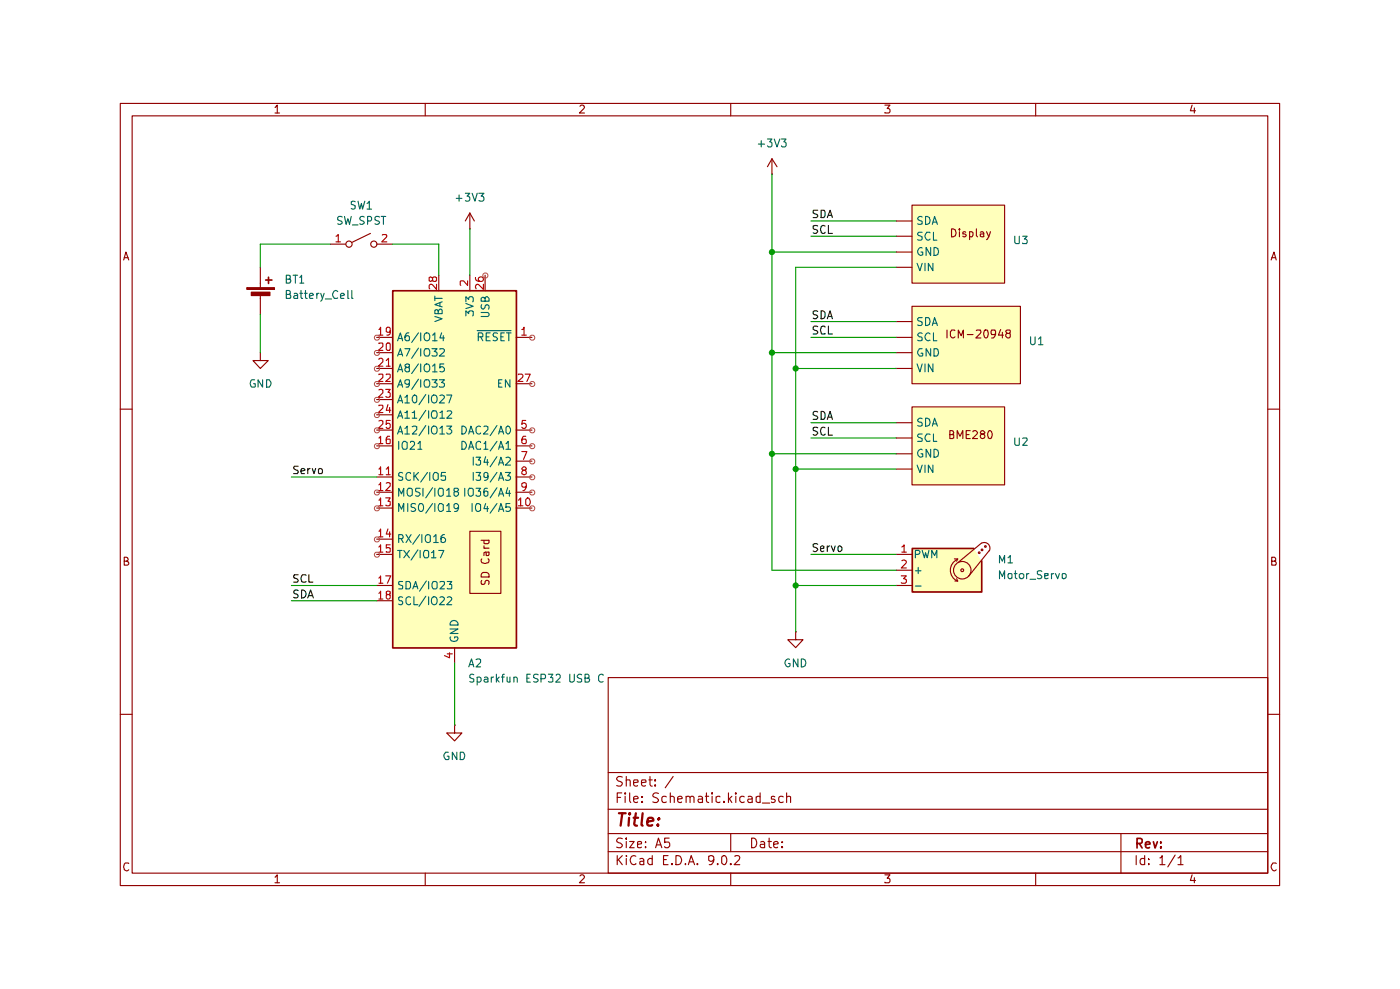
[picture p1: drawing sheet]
<svg xmlns="http://www.w3.org/2000/svg" width="210mm" height="148mm" viewBox="0 0 210 148" stroke-linecap="round" stroke-linejoin="round" font-family="sans-serif">
<g fill="none" stroke="#910000" stroke-width=".17">
<path d="M18 15.5h173.9v117.2h-173.9zM19.8 17.4h170.3v113.4h-170.3zM41.2 16.1l.4-.4v1.2M41.2 16.9h.7M63.8 15.5v1.9M87 15.9l.1-.2h.3l.1 .1 .1 .3-.7 .8h.7M109.6 15.5v1.9M132.7 15.7h.7l-.4 .6h.3l.1 .1v.4l-.1 .1h-.6v-.1M155.3 15.5v1.9M178.7 15.7l-.2 .9h.7M179.1 16.2v.7M18.5 38.9l.4-1.1 .4 1.1"/>
<path d="M18.6 38.6h.6M190.6 38.9l.4-1.1 .3 1.1M190.7 38.6h.6M18 61.3h1.8M190.1 61.3h1.8M18.6 84.1l.5-.1 .1-.2-.1-.2-.5-.1v1.2h.5l.2-.2v-.2l-.1-.1-.2-.1M190.7 84.1l.6-.1v-.3l-.2-.2h-.4v1.2h.6v-.4l-.2-.2M18 107h1.8M91.2 101.5h98.9v29.3h-98.9zM91.2 115.7h98.9M92.5 119.5h.5M93.2 118.8h-.7v1.4"/>
<path d="M93.3 116.4l-.6-.1-.2 .3a.74 .74 0 0 0 .7 .6l.1 .2-.3 .4-.5-.1M93.7 118.8l-.1 .1 .1 .1 .1-.1-.1-.1v.2M93.7 119.3v.9M93.9 116.9v-.1h.5l.1 1M93.9 116.3v1.5M94.4 118.8v1.2l.2 .2M95 119.7l.7-.1v-.1l-.2-.2h-.3l-.2 .2v.5l.2 .2 .4-.1M95 117.3l.7-.1-.1-.4h-.5l-.1 .2 .1 .7 .1 .1 .4-.1M96.2 117.3l.7-.1-.1-.4h-.5l-.1 .2 .1 .7 .1 .1 .4-.1M96.3 119.4h.1l-.1 .1-.1-.1 .1 .1M97.3 116.8h.5M97.5 116.3v1.2l.1 .3h.2"/>
<path d="M98.2 117.6l.1 .1-.1 .1v-.2v.2M98.2 116.8l.1 .1-.1 .1v-.2v.2M98.7 118.9a.51 .51 0 0 0-.5-.1 .51 .51 0 0 0-.3 .4l.1 .2a.74 .74 0 0 1 .7 .6l-.2 .2-.6-.1M99.9 119.4l-.4-.1-.3 .2 .1 .6 .2 .1 .4-.1M100.5 119.4a.4 .4 0 0 1 .6 .1v.7M100.5 118.8v1.4M100.9 116.3l-1.2 1.7M101.6 119.7l.7-.1v-.1l-.2-.2h-.2l-.3 .2v.5l.3 .2 .3-.1M102.9 119.4l.4-.1 .2 .2v.7M102.9 119.3v.9M103.5 119.5l.1-.2h.3l.2 .2v.7M104.7 119.4l.4-.1 .2 .2v.7"/>
<path d="M105.3 119.6l-.6 .1a.33 .33 0 0 0 .1 .5l.5-.1M105.7 119.3h.6M105.9 118.8v1.2l.1 .1 .3 .1M106.8 118.8l-.1 .1 .1 .1v-.2v.2M106.8 119.3v.9M107.9 119.4v-.1l-.5 .1v.7l.2 .1 .3-.1M109.2 118.8v1.4M109.4 119.7l.3 .5M109.7 119.3l-.5 .5M110.3 118.8l-.1 .1 .1 .1 .1-.1-.1-.1v.2M110.3 119.3v.9M111.6 119.4l-.4-.1-.3 .2v.5l.3 .2 .4-.1"/>
<path d="M112.2 119.4l.3-.1 .3 .2v.7M112.8 119.6l-.6 .1a.33 .33 0 0 0 .1 .5l.5-.1M114 119.4l-.1-.1-.5 .1v.7l.2 .1 .4-.1M114 118.8v1.4M116.2 119.4l-.2-.1-.3 .1v.3l.5 .1v.2v.1l-.2 .1-.3-.1M117.4 119.4l-.4-.1-.2 .2v.6l.2 .1 .4-.1M117.9 119.4l.3-.1 .3 .1v.8M117.9 118.8v1.4M190.1 107h1.8M19.3 129.4l-.5-.1-.2 .2-.1 .3 .1 .5 .4 .2 .3-.2M41.2 131.4l.4-.3v1.1M41.2 132.2h.7"/>
<path d="M63.8 130.8v1.9M87 131.2l.1-.1h.3h.1l.1 .3-.7 .8h.7M91.2 127.6h98.9M91.2 124.9h98.9M91.2 121.2h98.9M92.5 128.2v1.3M92.7 128.8l.6 .7M93.3 125.6h-.6l-.2 .3 .1 .3a.74 .74 0 0 1 .7 .5l-.3 .3-.5-.1M93.3 128.2l-.8 .7M93.9 128.2l.1 .1-.1-.1v.1M93.9 125.6h-.1l.1 .1v-.1v.1M93.9 126.1v.9"/>
<path d="M93.9 128.6v.9M94.4 126.1h.7l-.7 .9h.7M95.3 128.3a.66 .66 0 0 0-.8 .4 .66 .66 0 0 0 .5 .8h.3v-.1M95.6 126.5l.6-.1v-.2l-.2-.1-.4 .1v.7l.2 .1 .4-.1M95.9 128.7l.5-.1 .1 .2v.7M96.3 120.1h.1l-.1 .1-.1-.1h.1v.1M96.5 128.9l-.6 .2v.4h.2h.4M96.8 126.8l.1 .1-.1 .1v-.2v.2M96.8 126.2h.1h-.1M97.8 128.7l-.4-.1-.3 .3v.4l.3 .2h.4M97.8 128.2v1.3M98.3 127l.4-1.4 .5 1.4"/>
<path d="M98.5 126.6h.6M99.5 128.8h.4M100.2 128.2h-.7v1.3h.7M100.3 125.6h-.6v.6h.5l.2 .2v.3l-.2 .3h-.4l-.1-.2M100.8 129.4v.1h-.1l.1-.1v.1M101.3 128.2a.7 .7 0 0 1 .9 .7 .7 .7 0 0 1-.9 .6zM102.8 129.4v.1h-.1l.1-.1v.1M103.2 129.5l.4-1.3 .5 1.3M103.4 129.1h.6M104.6 129.4v.1h-.1l.1-.1v.1M107 128.8l-.2 .2h-.3l-.2-.1v-.6l.5-.1a.84 .84 0 0 1-.2 1.3h-.3M107.6 129.4v.1h-.1l.1-.1v.1"/>
<path d="M108.3 128.3l.3-.1a.77 .77 0 0 1-.1 1.3l-.3-.2zM108.5 120.1h.1l-.1 .1v-.1v.1M109.6 129.4v.1h-.1l.1-.1v.1M109.6 124.9v2.7M109.6 130.8v1.9M110.2 128.3l.5-.1 .1 .1 .1 .2-.1 .3-.7 .7h.8M112.7 125.6a.72 .72 0 0 1 .8 .7 .72 .72 0 0 1-.8 .7zM114 126.2l.5-.1 .1 .1v.8M114.3 120.3h1.1M114.6 126.4l-.6 .1v.2v.2l.2 .1 .4-.1M115.1 126.1h.6M115.3 125.6v1.1l.2 .3h.2"/>
<path d="M116 126.5l.7-.1v-.2l-.2-.1h-.3l-.2 .1v.5l.2 .3 .4-.1M117.3 126.8v.1v.1l-.1-.1 .1-.1v.2M117.3 126.2h-.1h.1M132.7 131.1h.7l-.4 .5h.3l.1 .1v.4l-.1 .1h-.6M155.3 130.8v1.9M168.1 124.9v5.9M170.3 128.2v1.3M171.6 128.7l-.4-.1-.3 .3 .1 .6h.2h.4M171.6 128.2v1.3M172.2 129.4l.1 .1h-.1v-.1v.1M172.2 128.7l.1 .1-.1-.1v.1M173.9 128.5l.3-.3v1.3"/>
<path d="M173.9 129.5h.8M176.2 128.1l-1.1 1.8M176.6 128.5h.2l.2-.3v1.3M176.6 129.5h.8M178.7 131.1l-.2 .8h.7M179.1 131.5v.7M191.3 129.4l-.5-.1a.67 .67 0 0 0-.2 .7 .67 .67 0 0 0 .5 .5l.2-.2"/>
</g>
<path d="M170.5 126.4l.7-.1v-.5l-.2-.2h-.5v1.4M170.8 126.4l.4 .6M171.7 126.5l.7-.1v-.1l-.1-.2h-.3l-.3 .2v.5l.3 .2h.3M172.9 126.1l.3 .9 .3-.9M174 126.9l.1 .1h-.1v-.1v.1M174 126.2h.1l-.1 .1" fill="none" stroke="#910000" stroke-width=".25"/>
<path d="M92.8 121.8h1M93.3 121.8l-.3 1.9M94.3 122.5l-.1 1.2M94.4 121.8l-.1 .1 .1 .1 .1-.1-.1-.1v.2M95 122.5h.7M95.3 121.8l-.2 1.6 .1 .2 .3 .1M96.4 121.8l-.2 1.6v.2l.2 .1M97 123.1l1-.2-.1-.3-.2-.1-.5 .1-.2 .8 .3 .3 .5-.1M98.6 123.5l.1 .1-.1 .1v-.1v-.1v.2M98.8 122.6l.1 .1-.2 .1 .1-.2-.1 .2" fill="none" stroke="#910000" stroke-width=".34"/>
<g fill="#ffb">
<path d="M58.8 43.5h18.6v53.5h-18.6z"/>
<path d="M136.7 61h13.9v11.6h-13.9z"/>
<path d="M136.7 45.9h16.3v11.6h-16.3z"/>
<path d="M136.7 82.1h9.3l1.2 1.9v4.6h-10.5z"/>
<path d="M136.7 30.7h13.9v11.7h-13.9z"/>
</g>
<g fill="none" stroke="#0f0f0f" stroke-width=".17">
<path d="M122.6 46.7l-.2-.1-.5 .1v.3l.2 .2h.4l.1 .2-.3 .4-.4-.1M122.6 48.9h-.5l-.2 .1v.4l.5 .1 .2 .2v.2l-.2 .1h-.5M123.1 46.6h.3l.3 .2v.6a.48 .48 0 0 1-.6 .4zM123.7 49v-.1a.35 .35 0 0 0-.4 0 .35 .35 0 0 0-.2 .3l-.1 .3 .2 .5h.5M124 47.8l.5-1.2 .3 1.2M124.2 48.9v1.1h.6M124.2 47.4h.5M44.7 69.8h-.6l-.1 .2 .1 .3 .5 .1 .1 .4-.1 .2h-.6M45.1 70.6l.6-.2-.1-.2h-.3l-.2 .2v.4l.1 .2h.4M46.1 70.2v.8M46.5 70.2l-.3 .1-.1 .1M46.8 70.2l.3 .8 .2-.8"/>
<path d="M47.8 70.3l.1-.1 .4 .1v.1v.6l-.5-.1zM44.7 88.5l-.4-.1-.2 .1-.1 .2a.33 .33 0 0 0 .4 .3l.3 .2-.1 .3-.2 .1-.4-.1M44.7 86.1h-.6l-.1 .2 .1 .3 .5 .2 .1 .2-.1 .2h-.6M45.2 88.4a.6 .6 0 0 1 .7 .6 .6 .6 0 0 1-.7 .6zM45.9 86.2l-.5-.1-.2 .2-.1 .3 .1 .5 .2 .1 .5-.1M46.1 89.6l.5-1.2 .4 1.2M46.3 86.1v1.1h.6M46.3 89.2h.5"/>
</g>
<g fill="none" stroke="#910000" stroke-width=".17">
<path d="M49.5 36.6h2.3M55.5 35l-2.8 1.3M56.5 36.6h2.3M70.4 34.3h.1M70.4 31.9v2.4M70.4 31.9l-.6 1.2M70.4 31.9l.7 1.2M115.7 26.1h.1M115.7 23.8l-.6 1.2M115.7 23.8l.8 1.2M115.7 23.8v2.3M37 43.1h4.1v.2h-4.1z"/>
<path d="M39 52.8v1.2h1.2l-1.2 1.2-1.1-1.2h1.1M39 52.8h.1M56.5 50.5h2.3M56.5 52.8h2.3M56.5 55.2h2.3M56.5 57.5h2.3M56.5 59.9h2.3M65.8 41.2v2.3M70.4 41.2v2.3M72.7 41.2v2.3M77.4 50.5h2.4M77.4 57.5h2.4"/>
<path d="M56.5 62.1h2.3M56.5 64.4h2.3M56.5 66.8h2.3M56.5 71.5h2.3M56.5 73.7h2.3M56.5 76.1h2.3M70.4 79.6h4.7v9.3h-4.7zM77.4 64.4h2.4M77.4 66.8h2.4M77.4 71.5h2.4M77.4 73.7h2.4M77.4 76.1h2.4"/>
<path d="M77.4 69.1h2.4M56.5 80.8h2.3M56.5 83.1h2.3M56.5 87.7h2.3M56.5 90h2.3M68.2 97v2.3M72.1 80.9h1.2M72.2 87l-.1 .1 .1 .4h.4l.3-.5h.3l.1 .1-.1 .4M72.2 85.9l.2-.1h.6l.3 .3v.3h-1.2zM72.2 83.7a.36 .36 0 0 0 .2 .6l.2 .1 .6-.1a.34 .34 0 0 0 0-.6M72.6 81.8v.2l.1 .1M72.6 80.9v.5h.6l.1-.1-.1-.4"/>
<path d="M72.6 82.1h.7M72.8 82.7l.1 .5h.3l.1-.1-.1-.4M73.3 82.7l-.7 .1v.4M68.2 108.6v1.2h1.1l-1.1 1.2-1.2-1.2h1.2M68.2 108.6h.1"/>
<circle cx="52.3" cy="36.6" r=".47"/>
<circle cx="56" cy="36.6" r=".47"/>
</g>
<path d="M37 43.2h4.1M58.9 43.6h18.5v53.5h-18.5z" fill="none" stroke="#910000" stroke-width=".25"/>
<g fill="none" stroke="#b90000" stroke-width=".17">
<path d="M50.4 35.4l.3-.3v1.1M50.4 36.2h.7M57.3 35.2l.6-.1 .1 .3-.8 .8h.8M56.8 49.4l.3-.4v1.2M56.8 51.5v-.1h.5l.1 .5-.7 .6h.7M56.8 53.8l.2-.1h.2l.2 .1v.4l-.7 .7h.7M56.8 56.1v-.1h.5l.1 .6-.7 .5h.7M56.8 58.4l.2-.1 .4 .1v.4l-.7 .7h.7M56.8 50.2h.6M57.8 58.3h.7l-.3 .5h.1l.2 .1v.5l-.2 .1-.5-.1M57.9 51.6l.2-.2h.3l.1 .2-.1 .9h-.3l-.2-.2zM57.9 54l.4-.3v1.2"/>
<path d="M57.9 56.1v-.1h.5l.1 .6-.7 .5h.7M57.9 54.9h.6M58.5 49.5v.2l-.2 .1-.4-.1v-.5l.2-.2h.2l.2 .2-.1 .9-.4 .1M64.9 41.7v-.1l.1-.1 .4 .1v.5l-.1 .1-.4-.1-.1-.5-.2-.1-.3 .1v.5l.3 .1 .3-.3M65.4 42.6v.7l-.7-.7h-.2l-.2 .2 .1 .5M70.1 42.1v.7l-.6-.7h-.4l-.1 .1 .1 .6M71.3 41.6l.1 .4a.82 .82 0 0 0 1.1-.1l-.1-.3-.4-.1a.34 .34 0 0 0-.3 .2 .34 .34 0 0 0 .1 .4l.2 .1M72.5 42.6v.7l-.9-.7-.2 .1-.1 .1 .1 .5M77.7 56.1v-.1h.5l.2 .2v.2l-.8 .7h.8M78.2 49.4h.2l.2-.4v1.2M78.2 50.2h.7M78.7 56h.8l-.5 1.1"/>
<path d="M56.8 60.8v-.1h.5l.1 .4-.7 .7h.7M56.8 63.1l.2-.1 .4 .1v.4l-.7 .7h.7M56.8 65.6l.3-.2v1.1M56.8 70.3l.3-.4v1.2M56.8 72.6l.3-.3v1.2M56.8 74.9l.3-.3v1.2M56.8 79.6l.3-.4v1.2M56.8 66.5h.6M56.8 71.1h.6M56.8 73.5h.6M56.8 75.8h.6M57.8 74.6h.7l-.3 .5 .3 .1v.5l-.2 .1-.5-.1"/>
<path d="M57.9 70.3l.4-.4v1.2M57.9 72.4l.2-.1 .4 .1v.4l-.7 .7h.7M57.9 71.1h.6M58.2 60.6l-.3 .9h.7M58.2 79.2l-.3 .8h.7M58.4 65.4h-.3l-.2 .2v.8l.1 .1 .5-.1-.1-.6h-.4l-.1 .2M58.4 61v.8M58.4 79.7v.7M58.5 63h-.6v.6l.2-.2h.2l.2 .2v.4l-.2 .2h-.2l-.2-.2M77.7 74.9l.4-.3v1.2M77.7 75.8h.7M78.2 67.6h.8l-.5 1.2"/>
<path d="M78.5 70.4l-.3-.1 .3-.4a.34 .34 0 0 1 .3 .2 .34 .34 0 0 1 0 .3h-.3l-.3 .3v.3h.2a.33 .33 0 0 0 .5 0v-.3l-.2-.3M78.8 63h-.5l-.1 .6 .2-.2 .4 .1 .1 .2-.1 .4-.4 .1-.2-.2M78.8 65.4h-.3l-.3 .4v.5l.2 .2h.4l.1-.2-.1-.5h-.4l-.2 .2M78.9 72.8l-.1 .2h-.4l-.2-.2v-.3l.2-.1a.33 .33 0 0 1 .5 .1v.5l-.2 .3-.1 .2h-.2M79.1 74.6a.62 .62 0 0 1 .4 .6 .62 .62 0 0 1-.4 .6l-.3-.3v-.7zM56.8 82l.3-.4v1.1M56.8 86.6l.3-.3v1.1M56.8 88.9l.3-.3v1.1M56.8 80.4h.6M56.8 82.7h.6M56.8 87.4h.6M56.8 89.7h.6"/>
<path d="M57.8 86.3h.8l-.5 1.1M58.1 89.1l-.2-.1v-.4h.2h.4v.4l-.6 .2v.4l.2 .1h.2l.2-.1v-.4l-.2-.1M58.5 81.6h-.6v.5l.2-.1 .4 .1-.1 .6h-.5v-.1M67.1 98h.7M67.4 97.8v.8l-.8-.4"/>
</g>
<g fill="none" stroke="#006665" stroke-width=".17">
<path d="M59.6 51.1l.4-1.2 .4 1.2M59.6 53.3l.4-1.1 .4 1.1M59.6 55.7l.4-1.2 .4 1.2M59.6 58l.4-1.1 .4 1.1M59.8 50.7h.5M59.8 53.1h.5M59.8 55.4h.5M59.8 57.7h.5M60.7 52.2h.8l-.5 1.1M60.7 59.5l.3-.3v1.2M61 55l-.3-.2 .1-.2 .2-.1 .4 .1v.3l-.4 .1a.34 .34 0 0 0-.3 .3 .34 .34 0 0 0 .1 .3l.2 .1 .4-.1v-.5l-.2-.1M61.3 49.9h-.3a.73 .73 0 0 0-.1 1.1l.1 .1 .4-.1v-.5l-.2-.2h-.2l-.3 .2"/>
<path d="M61.4 57.4l-.2 .2-.4-.1-.1-.4 .2-.2 .5 .1v.7l-.2 .3h-.3M62 59.3l.2-.1 .3 .2v.7l-.1 .2-.3 .1a.7 .7 0 0 1-.1-1.1zM62.7 49.9l-1 1.4M62.7 52.2l-1 1.5M62.7 54.5l-1 1.5M62.7 56.8l-1 1.5M63.1 49.9v1.2M63.1 52.2v1.1M63.1 54.5v1.2M63.1 56.9v1.1M63.7 54.7a.41 .41 0 0 1 .6 0 .72 .72 0 0 1-.2 1l-.3-.1a.82 .82 0 0 1-.1-.9zM63.8 50a.4 .4 0 0 1 .5 0 .72 .72 0 0 1-.2 1.1l-.3-.1a.78 .78 0 0 1 0-1z"/>
<path d="M63.8 52.2h.5l.1 .4v.4l-.1 .3h-.5l-.2-.3v-.4zM63.8 56.9h.5l.1 .3v.5l-.1 .3h-.5l-.2-.3v-.5zM63.8 59.1l-1 1.5M64.3 59.2v1.2M64.8 52.2h.7l-.4 .5h.3l.1 .5-.1 .1h-.6M64.8 56.9h.7l-.4 .4 .4 .2v.3l-.1 .2-.6-.1M64.8 59.4a.41 .41 0 0 1 .6 0 .72 .72 0 0 1-.2 1l-.3-.1a.82 .82 0 0 1-.1-.9zM64.9 50.2l.3-.3v1.2M64.9 54.9l.3-.4v1.2M64.9 51.1h.6M64.9 55.7h.6M65.2 47.4l1.1 .4-1.1 .4"/>
<path d="M65.2 44.4v.6M65.2 44.7h1.1M65.7 46.7l.3-.4h.1l.2 .2v.5h-1.1v-.5l.2-.1 .3 .1v.5M65.9 56.9h.7l-.4 .4 .4 .2v.3l-.1 .2-.6-.1M66 52.3v-.1h.5l.1 .2v.2l-.7 .7h.7M66 59.3l.4-.1 .1 .1 .1 .2-.7 .9h.7M66 45.4v.5M66.2 49.9l-.2 .7h.6M66.3 45.2l-1.1 .4 1.1 .4M66.5 50.3v.8M66.5 54.5h-.5v.6l.1-.2h.3l.2 .3-.1 .4-.1 .1-.4-.1M67 59.2h.7l-.4 1.2"/>
<path d="M69.8 47.3v-.7l.5 .4v-.3l.1-.1 .6 .1-.1 .6M69.8 45.5l1.2 .4-1.2 .3M69.8 45.2v-.8l.5 .5v-.3l.1-.2h.4l.2 .2-.1 .6M71.5 49.5h5.1M71.7 50.5h.6l.1-.5-.2-.1h-.5v1.2M72.1 50.5l.3 .6M72.1 46.8h1.1l.1 .2v.2l-.1 .2h-1.1M72.2 45.6l-.1 .2 .1 .4 .3 .1 .2-.2a.34 .34 0 0 1 .2-.4 .34 .34 0 0 1 .3 0l.1 .2-.1 .4M72.7 44.7l.2-.3h.2l.2 .3v.4h-1.2v-.4l.3-.2 .2 .1 .1 .5M72.9 50.5h.4M73.5 49.9h-.6v1.2h.6M74.6 50l-.2-.1-.4 .1-.1 .1 .1 .3 .3 .1 .3 .3-.3 .3-.4-.1"/>
<path d="M74.8 57.4h.3M75.1 50.5h.3M75.3 56.9h-.5v1.1h.5M75.6 49.9h-.5v1.2h.5M75.9 49.9h.7M76.3 49.9v1.2M76.5 56.9v1.1l-.7-1.1v1.1M59.6 60.4l.4-1.2 .4 1.2M59.6 62.7l.4-1.1 .4 1.1M59.6 65l.4-1.2 .4 1.2M59.8 74.3v-1.1l.4 .8 .3-.8v1.1M59.8 76.6v-1.2l.4 .9 .3-.9v1.2"/>
<path d="M59.8 60h.5M59.8 62.3h.5M59.8 64.7h.5M59.8 66.1v1.2M60.4 70.9l-.5-.1-.1 .2v.3l.5 .2 .1 .4-.2 .1-.4-.1M60.5 66.1h.3l.2 .2v.8l-.1 .2h-.4a.86 .86 0 0 1 0-1.2zM60.7 61.8h.2l.1-.2v1.1M60.7 64.2l.3-.4v1.2M60.7 60.4h.7M60.7 62.7h.7M60.7 65h.7M61.1 75.4v1.2"/>
<path d="M61.2 73.2h.4l.2 .1v.9a.41 .41 0 0 1-.7 0l-.1-.7zM61.6 66.3v-.2h.4l.1 .2v.3l-.6 .7h.6M61.6 71v-.1a.42 .42 0 0 0-.7 .2v.6a.45 .45 0 0 0 .7 .2M61.8 61.8h.2l.1-.2v1.1M61.8 63.9l.2-.1 .5 .1v.4l-.7 .7h.7M61.8 62.7h.7M62.1 70.8v1.2M62.2 71.3l.5 .7M62.3 75.5l-.5-.1-.2 .2v.3l.5 .1 .2 .3-.1 .2-.1 .1-.5-.1M62.7 66.5l.3-.4v1.2M62.7 67.3h.5M62.7 70.8l-.6 .7"/>
<path d="M63 73.2h-.7v.4l.6 .2 .1 .2-.3 .3h-.4M63 75.4h.2a.78 .78 0 0 1 0 1.2h-.2a.78 .78 0 0 1 0-1.2zM63.4 73.2v1.1M63.8 61.5l-1 1.5M63.8 63.8l-1 1.5M64.1 70.8l-1 1.4M64.3 61.6v1.1M64.3 63.8v1.2M64.4 70.8v1.2M64.8 64a.41 .41 0 0 1 .6 0 .72 .72 0 0 1-.2 1l-.3-.1a.82 .82 0 0 1-.1-.9zM64.9 61.6h.5l.1 .3v.4l-.1 .4h-.5l-.2-.4v-.4zM64.9 73.1l-1.1 1.5"/>
<path d="M64.9 75.4l-1.1 1.5M65.2 70.8h.2l.3 .2v.8l-.3 .2h-.2a.74 .74 0 0 1 0-1.2zM65.2 73.2v1.1M65.2 75.4v1.2M65.9 73.2h.4l.2 .1v.9l-.3 .1h-.2a.86 .86 0 0 1-.1-1.1zM66 61.8l.3-.2v1.1M66 64.2l.3-.4v1.2M66 75.4h.2l.3 .2v.9l-.3 .1h-.2a.78 .78 0 0 1 0-1.2zM66 62.7h.6M66 65h.6M66.8 70.8h-.6l-.1 .6 .6-.1 .1 .6-.2 .1-.5-.1M67 63.8h.7l-.4 .5h.2l.2 .2v.3l-.2 .2h-.4l-.1-.1"/>
<path d="M67 73.5l.3-.3v1.1M67 75.8l.3-.4v1.2M67 74.3h.6M67 76.6h.6M67.1 61.6h.5l.1 .2-.7 .9h.7M68.2 73.7l-.1-.2v-.3h.5l.1 .2-.2 .3h-.4v.5l.1 .1h.3l.2-.2v-.3l-.2-.1M68.7 75.9l-.2 .3h-.3l-.1-.2v-.4l.1-.2h.3a.72 .72 0 0 1-.1 1.2h-.2M69.3 63.8a.58 .58 0 0 1 .6 .7l-.2 .4-.4 .1zM69.3 66.1a.66 .66 0 0 1 .6 .5 .66 .66 0 0 1-.2 .7h-.4zM69.7 73.2v1.1M70.3 65l.3-1.2 .4 1.2M70.3 67.3l.3-1.2 .4 1.2"/>
<path d="M70.4 73.2h.4l.2 .1v.9l-.3 .1h-.3a.86 .86 0 0 1 0-1.1zM70.4 64.7h.6M70.4 67h.6M70.8 75.4v1.2M71 68.5v1.2M71 70.8v1.2M71.4 68.5h.7l-.4 .4 .4 .1v.5l-.2 .2h-.4l-.1-.2M71.4 70.8h.7l-.4 .5 .4 .1v.5l-.2 .1-.5-.1M71.4 73.2h.7l-.4 .4 .4 .1v.5l-.2 .1h-.4l-.1-.1M71.5 75.4h.3l.3 .2v.9l-.3 .1h-.3a.78 .78 0 0 1 0-1.2zM72.1 63.9a.45 .45 0 0 0-.7 .2v.6a.37 .37 0 0 0 .3 .3 .37 .37 0 0 0 .4-.1M72.1 66.3v-.1a.42 .42 0 0 0-.7 .3v.6l.1 .2h.6v-.1"/>
<path d="M72.6 63.9v-.1l.6 .1v.4l-.7 .7h.7M72.6 66.5l.2-.4v1.2M72.6 67.3h.6M72.8 68.4l-.2 .9h.6M72.8 75.4l-.2 .8h.6M73.1 73.2h-.5v1l.1 .1h.3l.2-.1v-.5l-.5-.1-.1 .1v.1M73.1 68.8v.9M73.1 75.9v.7M73.2 71.3v.2h-.2h-.4v-.5l.1-.2h.3l.2 .2v.7l-.2 .2-.4 .1M74.5 63.8l-1 1.5M74.5 66.1l-1 1.5M74.5 68.4l-1 1.5"/>
<path d="M74.5 70.8l-1 1.4M74.5 73.1l-1 1.5M74.5 75.4l-1 1.5M74.8 65l.3-1.2 .4 1.2M74.8 67.3l.3-1.2 .4 1.2M74.8 69.7l.3-1.2 .4 1.2M74.8 72l.3-1.2 .4 1.2M74.8 74.3l.3-1.1 .4 1.1M74.8 76.6l.3-1.2 .4 1.2M74.8 64.7h.6M74.8 67h.6M74.8 69.3h.6"/>
<path d="M74.8 71.6h.6M74.8 74h.6M74.8 76.3h.6M75.8 70.8h.7l-.4 .5h.3l.1 .2v.4l-.2 .1-.5-.1M75.9 66.5l.3-.4v1.2M75.9 68.6l.4-.1 .2 .1v.2l-.7 .9h.7M75.9 67.3h.6M75.9 63.9l.2-.1a.62 .62 0 0 1 .5 .6 .62 .62 0 0 1-.5 .6l-.2-.2zM76.1 73.1l-.2 .8h.6M76.4 73.5v.8M76.5 75.4h-.6v.6v-.1h.5l.1 .2v.4l-.2 .1-.4-.1M59.6 82.5h.7"/>
<path d="M59.8 80.7h.6l.1-.2-.1-.3-.6-.1v1.2M59.9 82.5v1.1M60.1 80.7l.4 .6M60.4 87.1l-.6 .1v.3l.6 .3-.1 .4h-.5M60.4 89.5l-.2-.1-.4 .1v.3l.6 .4v.2l-.2 .2-.4-.1M60.5 82.5l.9 1.1M60.9 87.1h.5l.2 .3v.6l-.2 .2h-.5zM60.9 80.1l.7 1.2M61.4 82.5l-.9 1.1M61.6 89.5a.45 .45 0 0 0-.7 .2v.6a.37 .37 0 0 0 .3 .3 .37 .37 0 0 0 .4-.2M61.6 80.1l-.7 1.2M61.9 88.2l.4-1.1 .4 1.1"/>
<path d="M62 87.9h.6M62.1 89.4v1.2h.6M62.7 82.4l-1.1 1.5M62.9 80.1l-1 1.4M63 82.5v1.1M63.2 80.1v1.2M63.7 82.5h.4l.2 .1v.8l-.2 .2h-.4l-.2-.4v-.4zM63.8 80.3a.41 .41 0 0 1 .7 0v.8a.41 .41 0 0 1-.7 0v-.2zM63.8 89.3l-1 1.5M63.9 87l-1 1.6M64.3 87.1v1.1M64.3 89.4v1.2"/>
<path d="M64.7 82.8l.3-.3v1.1M64.7 83.6h.7M64.8 89.6a.41 .41 0 0 1 .6 0 .72 .72 0 0 1-.2 1l-.3-.1a.82 .82 0 0 1-.1-.9zM64.9 87.1h.5l.1 .2v.8l-.1 .1h-.5l-.1-.3v-.4zM65 80.4l.4-.3v1.2M65 81.3h.7M65.8 82.5h.7l-.5 1.1M66 87.2v-.1l.6 .1v.3l-.6 .7h.6M66 89.5l.4-.1 .1 .1 .1 .2-.7 .9h.7M66.6 80.1h-.1l-.4 .2v.9l.2 .1 .4-.1 .1-.4-.3-.3h-.2l-.2 .3M67.1 87.1h.6l-.3 .4 .3 .1v.5l-.1 .1-.5-.1M67.1 89.5l.4-.1 .1 .1 .1 .2-.7 .9h.7"/>
<path d="M67.5 94.2h1.2l-1.2 .7h1.2M67.6 95.4l-.1 .3a.61 .61 0 0 0 .6 .4 .61 .61 0 0 0 .6-.5l-.1-.2h-.4v.2M67.6 93.2a.61 .61 0 0 1 .7-.2 .61 .61 0 0 1 .4 .6h-1.2z"/>
</g>
<path d="M37.7 43.8h2.8v.5h-2.8z" fill="#910000"/>
<g fill="none" stroke="#910000" stroke-width=".17">
<path d="M134.4 33.1h2.3M134.4 35.4h2.3M134.4 37.8h2.3M136.7 30.7h13.9v11.7h-13.9zM142.7 34.3l.6 .2v.3v.5l-.4 .2h-.2zM143.8 34.3v.1v.1l.1-.1-.1-.1v.2M143.8 34.7v.8M144.8 34.8l-.1-.1-.3 .1v.3h.3l.2 .2-.2 .2-.3-.1M145.4 34.8l.3-.1 .2 .2v.3l-.2 .3-.3-.1M145.4 34.7v1.2M146.4 34.3v1l.2 .2M147 34.8l.3-.1 .2 .2v.6"/>
<path d="M147.5 35l-.5 .1v.3l.2 .1 .3-.1M147.9 34.7l.4 .8M148.5 34.7a1.74 1.74 0 0 1-.6 1.2M37.7 43.8h2.8v.5h-2.8zM39 40v3.1M39 44v3.1M134.4 48.2h2.3M134.4 50.5h2.3M134.4 52.8h2.3M134.4 55.2h2.3M134.4 40h2.3M136.7 45.9h16.3v11.6h-16.3z"/>
<path d="M142 49.4v1.2M143.2 49.5l-.5-.1-.2 .3 .1 .8a.34 .34 0 0 0 .6 0M143.7 50.6v-1.2l.4 .9 .3-.9v1.2M145 50.1h.9M146.4 49.5l.6-.1 .1 .4-.8 .8h.8M147.6 49.5l.1-.1 .4 .1 .1 .6-.1 .4-.2 .1h-.2l-.1-.1-.1-.4zM149.3 50l-.1 .1h-.5l-.1-.1 .1-.6h.5v.1a.85 .85 0 0 1-.3 1.1h-.2M150 49.4l-.3 .8h.8M150.3 49.8v.8M151 50l-.2-.4 .2-.2h.4l.1 .4-.2 .2h-.3l-.2 .1v.3l.2 .2h.3l.2-.1v-.5h-.2M134.4 63.3h2.3M134.4 65.6h2.3"/>
<path d="M134.4 68h2.3M134.4 70.3h2.3M136.7 61h13.9v11.6h-13.9zM142.4 65.1l.5-.1 .1-.1-.1-.3-.5-.1v1.2h.4l.2-.1v-.4l-.3-.1M143.5 65.7v-1.2l.4 .9 .5-.9v1.2M144.9 65.1h.4M145.5 64.5h-.6v1.2h.6M145.9 64.7l.1-.2h.3l.3 .4-.8 .8h.8M147.2 65l-.2-.2a.33 .33 0 0 1 .4-.3l.3 .3-.3 .2a.35 .35 0 0 0-.4 .4 .35 .35 0 0 0 .5 .3 .35 .35 0 0 0 .1-.6l-.2-.1M148.3 64.5a.67 .67 0 0 1 .5 .6 .67 .67 0 0 1-.3 .6h-.2a.78 .78 0 0 1 0-1.2zM119.3 94.7v1.1h1.1l-1.1 1.2-1.2-1.2h1.2M119.3 94.7h.1"/>
<path d="M134.4 83.1h2.3M134.4 85.4h2.3M134.4 87.7h2.3M143.1 83.7h.5l-.2 .4M143.4 86.7l.2 .3h-.4M143.6 83.8a1.78 1.78 0 0 0-1.1 1.6 1.78 1.78 0 0 0 1.1 1.7M144.2 85.2h.2l.1 .2-.1 .2h-.2l-.1-.2zM146.8 82.7l.1 .1v.1l-.2-.1zM147.2 81.4l-3.5 2.8M147.2 82.3l.2 .1-.1 .1-.2-.1zM147.2 81.4a.85 .85 0 0 1 1 .1 .85 .85 0 0 1 .1 1M147.7 81.8l.2 .1-.1 .1-.2-.1z"/>
<path d="M148.3 82.5l-3.1 3.9"/>
<circle cx="144.3" cy="85.4" r="1.31"/>
</g>
<path d="M39.8 42h1M40.3 41.5v1M146 82.2h-9.2v6.5h10.4v-4.7" fill="none" stroke="#910000" stroke-width=".25"/>
<g fill="none" stroke="#0f0f0f" stroke-width=".17">
<path d="M122.6 31.5l-.7 .1v.3l.5 .2 .2 .2v.1l-.2 .2h-.5M122.6 33.9l-.2-.1-.5 .1v.3l.2 .2 .4 .1 .1 .1-.3 .4-.4-.1M123.1 31.5h.4l.2 .2v.6l-.2 .3h-.4zM123.7 33.9a.36 .36 0 0 0-.6 .1l-.1 .3 .1 .5a.34 .34 0 0 0 .6 0M124 32.6l.5-1.1 .3 1.1M124.2 33.8v1.2h.6M124.2 32.3h.5M122.6 61.7l-.5-.1-.2 .2v.3l.5 .2 .2 .2v.2l-.2 .1h-.5M122.6 64.1l-.2-.1-.5 .1v.3l.6 .3 .1 .2-.3 .3-.4-.1M123.1 61.6a.48 .48 0 0 1 .6 .4v.6l-.2 .2h-.4zM123.7 64.1a.36 .36 0 0 0-.6 .2l-.1 .2 .1 .5a.34 .34 0 0 0 .6 0M124 62.8l.5-1.2 .3 1.2"/>
<path d="M124.2 64v1.2h.6M124.2 62.5h.5M122.6 81.5l-.2-.1-.5 .1v.4l.6 .2 .1 .2-.3 .3-.4-.1M123 82.2l.5-.1v-.2l-.3-.1-.2 .2v.5l.2 .1 .3-.1M124 81.8v.8M124.4 81.8l-.4 .2M124.6 81.8l.4 .8 .2-.8M125.6 82l.2-.2h.2l.2 .2v.4l-.2 .2h-.2l-.2-.1z"/>
</g>
<g fill="none" stroke="#006665" stroke-width=".17">
<path d="M137.5 39.5l.4 1.1 .4-1.1M138.3 32.5l-.5-.1-.2 .3 .1 .2 .6 .3v.3l-.2 .1-.5-.1M138.3 34.8h-.5l-.2 .2v.1l.2 .2 .5 .2v.3l-.2 .2-.5-.1M138.3 37.2a.33 .33 0 0 0-.5 .1l-.2 .3a.53 .53 0 0 0 .2 .5 .53 .53 0 0 0 .5 .1v-.4h-.2M138.7 39.5v1.1M138.8 32.4l.6 .2v.3v.5l-.4 .2h-.2zM139.4 34.9l-.5-.1a.67 .67 0 0 0-.2 .7 .67 .67 0 0 0 .5 .5l.2-.2M139.5 37.1v1.2l-.6-1.2v1.2M139.8 33.6l.3-1.2 .4 1.2M139.9 39.5v1.1l-.7-1.1v1.1M139.9 33.3h.6M140 34.8v1.2h.5"/>
<path d="M140 37.1l.6 .2 .1 .3-.1 .5-.3 .2h-.3zM137.5 54.5l.4 1.2 .4-1.2M138.3 47.6h-.5l-.2 .2v.1l.2 .2 .5 .2v.3l-.2 .2-.5-.1M138.3 50l-.5-.1-.2 .2 .2 .4h.3l.2 .1v.4l-.2 .1-.5-.1M138.3 52.2h-.5v.2a.62 .62 0 0 0 0 .9h.5v-.4h-.2M138.7 54.5v1.2M138.8 47.6h.4l.2 .2v.3v.5l-.4 .2h-.2zM139.4 50a.34 .34 0 0 0-.5 0l-.2 .4a.53 .53 0 0 0 .2 .5 .53 .53 0 0 0 .5 .1M139.5 52.2v1.1l-.6-1.1v1.1M139.8 48.8l.3-1.2 .4 1.2M139.9 54.5v1.2l-.7-1.2v1.2M139.9 48.4h.6"/>
<path d="M140 49.9v1.2h.5M140 52.2h.5l.1 .2 .1 .5-.2 .4h-.5zM137.5 69.7l.4 1.1 .4-1.1M138.3 62.7h-.5l-.2 .2 .1 .3h.4l.2 .2v.4h-.2h-.5M138.3 65h-.5l-.2 .2v.2l.2 .1 .5 .2v.3l-.7 .1M138.3 67.4a.57 .57 0 0 0-.8 .4 .57 .57 0 0 0 .5 .7l.3-.1v-.4h-.2M138.7 69.7v1.1M138.8 62.7l.6 .1v.4v.5l-.4 .1h-.2zM139.4 65.1l-.5-.1v.2a.62 .62 0 0 0 0 .9l.5-.1M139.5 67.3v1.2l-.6-1.2v1.2M139.8 63.8l.3-1.1 .4 1.1M139.9 69.7v1.1l-.7-1.1v1.1"/>
<path d="M139.9 63.5h.6M140 65v1.1h.5M140 67.3l.6 .2 .1 .3-.1 .5-.3 .2h-.3zM137.2 83.1h.5a.33 .33 0 0 0 .2-.5l-.1-.1h-.6v1.1M137.2 85.5h.9M137.2 87.8h.9M137.7 85v.9M138.3 82.5l.3 1.1 .2-.8 .2 .8 .3-1.1M139.7 83.6v-1.1l.4 .7 .4-.7v1.1"/>
</g>
<path d="M135.1 86.3h.8l-.4 .4 .4 .2v.3l-.2 .2-.6-.1M135.2 82l.4-.4v1.1M135.2 84l.4-.1 .2 .1 .1 .2-.8 .9h.8M135.2 82.7h.7" fill="none" stroke="#b90000" stroke-width=".17"/>
<g fill="none" stroke="#090" stroke-width=".17">
<path d="M49.5 36.6h-10.5v3.4M58.8 36.6h7v4.6M70.4 34.3v6.9M115.7 26.1v59.3h18.7M115.7 37.8h18.7M121.6 35.4h12.8M121.6 33.1h12.8M39 47.1v5.7M115.7 52.8h18.7M119.3 55.2h15.1M121.6 50.5h12.8M121.6 48.2h12.8"/>
<path d="M134.4 40h-15.1v54.7M43.7 71.5h12.8M115.7 68h18.7M119.3 70.3h15.1M121.6 63.3h12.8M121.6 65.6h12.8M43.7 90h12.8M43.7 87.7h12.8M68.2 99.3v9.3M119.3 87.7h15.1M121.6 83.1h12.8"/>
</g>
<g fill="#090">
<circle cx="115.7" cy="52.8" r=".47"/>
<circle cx="115.7" cy="68" r=".47"/>
<circle cx="119.3" cy="70.3" r=".47"/>
<circle cx="119.3" cy="87.7" r=".47"/>
<circle cx="115.7" cy="37.8" r=".47"/>
<circle cx="119.3" cy="55.2" r=".47"/>
</g>
<g fill="none" stroke="#006665" stroke-width=".17">
<path d="M51.3 32.5l-.5-.1-.2 .2v.3l.5 .2 .2 .2-.1 .2-.1 .1-.5-.1M51.6 32.4l.3 1.2 .3-.8 .2 .8 .3-1.2M52.8 33.7h.9M53.3 30.2l-.2-.1-.4 .1v.4l.6 .2v.4l-.2 .1-.4-.1M53.7 30.1l.2 1.2 .3-.8 .2 .8 .3-1.2M54.6 32.5l-.4-.1-.3 .3 .1 .2 .6 .4-.1 .2-.1 .1-.5-.1M55 30.5l.4-.4v1.2M55 31.3h.7M55.1 33.1h.4l.2-.2v-.3l-.2-.2h-.4v1.2M56.9 32.5l-.5-.1-.2 .2v.3l.5 .2 .2 .2-.1 .2-.2 .1-.4-.1M57.1 32.4h.7M57.5 32.4v1.2"/>
<path d="M68.4 29.7h.9M68.8 29.2v.9M69.8 29h.6l-.4 .4a.4 .4 0 0 1 .4 .3 .4 .4 0 0 1-.2 .4h-.4M70.8 29l.4 1.1 .3-1.1M71.8 29h.8l-.5 .4a.4 .4 0 0 1 .4 .3 .4 .4 0 0 1-.2 .4h-.5M113.7 21.6h.9M114.1 21.1v.9M115.1 20.8h.6l-.3 .5h.2l.1 .1v.4l-.1 .2h-.4l-.1-.2M116.1 20.8l.4 1.2 .4-1.2M117.2 20.8h.7l-.4 .5h.2l.2 .1v.4l-.2 .2h-.4l-.1-.2M152.1 35.4v.9l.2 .2 .5-.1v-1M153.3 35.4h.7l-.4 .4 .3 .1 .1 .2-.1 .4h-.6v-.1"/>
<path d="M38.2 56.9h-.4l-.2 .2-.1 .4 .1 .3 .2 .2 .5-.1v-.4h-.3M39.4 56.9v1.1l-.7-1.1v1.1M40 56.9h.4l.1 .2a.63 .63 0 0 1-.1 .9h-.4zM42.9 44.1l.6-.1v-.3l-.2-.2h-.4v1.2h.6l.1-.3-.3-.3M42.9 41.8h.4l.2-.1v-.4l-.2-.1h-.4v1.2l.6-.1 .1-.3-.1-.2h-.2M43.9 41.2h.7M44.1 44l.3-.1 .2 .2v.6h-.5l-.1-.3 .2-.1 .4-.1M44.3 41.2v1.2M45 41.6l.2-.4v1.2M45 43.9h.4M45 42.4h.6M45.1 43.5v1l.1 .2h.2"/>
<path d="M45.6 43.9h.5M45.8 43.5v1l.1 .2h.2M46.4 44.4l.6-.2-.2-.3h-.2l-.2 .2v.4l.1 .2h.4M47.5 43.9v.8M47.8 43.9l-.3 .1v.2M48.1 43.9l.2 .8M48.6 43.9l-.3 1.1-.2 .1M48.8 44.8h.9M50.6 43.7a.34 .34 0 0 0-.6 0l-.1 .3 .1 .4 .1 .3 .5-.1M51.1 44.4l.5-.2-.1-.3h-.3l-.1 .2v.4v.2h.5M52.2 43.5v1.2h.1M52.7 43.5v1.2h.2"/>
<path d="M154.5 50.5v.9l.3 .2h.3l.1-.2v-.9M155.7 50.8l.3-.3v1.1M155.7 51.6h.7M152.1 65.6v.9l.2 .2 .5-.1v-1M153.3 65.7l.6-.1 .1 .2v.2l-.7 .7h.7M70.3 99.9l.4-1.2 .3 1.2M70.4 99.6h.6M71.4 98.8l.1-.1 .6 .1v.4l-.7 .7h.7M118.4 98.8l-.1-.1a.57 .57 0 0 0-.6 .7l.2 .3a.34 .34 0 0 0 .5 0v-.3h-.2M119.6 98.7v1.2l-.6-1.2v1.2M120.1 98.7l.6 .2 .1 .3-.1 .5-.3 .2h-.3zM149.9 86.7v-1.2l.4 .9 .3-.9v1.2"/>
<path d="M149.9 84.3v-1.1l.4 .9 .3-.9v1.1M151.1 83.6l.4-.4v1.1M151.1 84.3h.7M151.2 85.9l.5 .1v.6l-.1 .1-.4-.1-.1-.2zM152.1 85.9h.4M152.2 85.5v1l.3 .2M152.8 86.1l.2-.2h.3l.2 .2-.1 .5-.2 .1-.3-.1zM153.9 85.9v.8M154.3 85.9h-.2l-.2 .2M154.4 86.8h.9M156.2 85.6l-.2-.1-.5 .1v.3l.2 .2h.3l.2 .3-.1 .2-.1 .1-.5-.1M156.6 86.3l.5-.1v-.3h-.5v.7l.2 .1 .3-.1"/>
<path d="M157.6 85.9v.8M158 85.9h-.2l-.2 .2M158.2 85.9l.4 .8 .2-.8M159.3 86l.4-.1 .2 .2-.1 .5-.2 .1-.3-.1zM67.2 112.7h-.4l-.1 .2a.63 .63 0 0 0 .1 .9l.5-.1v-.4h-.2M68.5 112.7v1.1l-.7-1.1v1.1M69 112.7h.4l.2 .2 .1 .4-.1 .3-.2 .2h-.4zM71 101.1l-.4-.1-.2 .2v.3l.6 .2v.4l-.1 .1-.5-.1M71.5 101.5a.36 .36 0 0 1 .6 .2v.2a.36 .36 0 0 1-.6 .2M71.5 101.4v1.2M72.6 101.5l.4-.1 .2 .2v.6M73.2 101.7l-.6 .1v.1l.1 .3 .5-.1"/>
<path d="M73.7 101.4v.8M74 101.4l-.3 .1v.2M74.4 101v1.2M74.5 101.8l.3 .4M74.8 101.4l-.4 .5M75.2 101.4h.4M75.6 101l-.2 .1v1.1M76 101.4v.7l.2 .1 .3-.1M76.5 101.4v.8M77 101.5l.4-.1 .2 .2v.6M77 101.4v.8M79 101.6h.3"/>
<path d="M79.5 101h-.5v1.2h.5M80.7 101.1l-.5-.1-.2 .2v.3l.5 .2 .2 .2-.1 .2-.2 .1-.4-.1M81.1 101.7h.5l.2-.2v-.3l-.2-.2h-.5v1.2M82.2 101h.7l-.4 .5 .4 .1v.5l-.2 .1-.5-.1M83.4 101.2l.2-.2h.2l.2 .2v.3l-.7 .7h.7M85.4 101v1.1l.2 .1h.3l.2-.3v-.9M87.2 101.1l-.4-.1-.3 .3 .1 .2 .6 .3v.3l-.2 .1-.5-.1M87.7 101.6l.6-.1v-.3l-.2-.2h-.4v1.2l.6-.1 .1-.3-.3-.2M90.4 101.2v-.1a.42 .42 0 0 0-.7 .2v.6a.45 .45 0 0 0 .7 .2"/>
</g>
<g fill="none" stroke="#b54549" stroke-width=".15">
<circle cx="56.5" cy="50.6" r=".38"/>
<circle cx="56.5" cy="55.2" r=".38"/>
<circle cx="56.5" cy="57.5" r=".38"/>
<circle cx="56.5" cy="52.9" r=".38"/>
<circle cx="56.5" cy="59.9" r=".38"/>
<circle cx="72.8" cy="41.3" r=".38"/>
<circle cx="79.8" cy="50.6" r=".38"/>
<circle cx="79.8" cy="57.5" r=".38"/>
<circle cx="56.5" cy="73.8" r=".38"/>
<circle cx="56.5" cy="76.2" r=".38"/>
<circle cx="56.5" cy="66.8" r=".38"/>
<circle cx="56.5" cy="62.2" r=".38"/>
<circle cx="56.5" cy="64.5" r=".38"/>
<circle cx="79.8" cy="73.8" r=".38"/>
<circle cx="79.8" cy="66.8" r=".38"/>
<circle cx="79.8" cy="76.2" r=".38"/>
<circle cx="79.8" cy="64.5" r=".38"/>
<circle cx="79.8" cy="69.1" r=".38"/>
<circle cx="79.8" cy="71.5" r=".38"/>
<circle cx="56.5" cy="80.8" r=".38"/>
<circle cx="56.5" cy="83.1" r=".38"/>
</g>
</svg>
